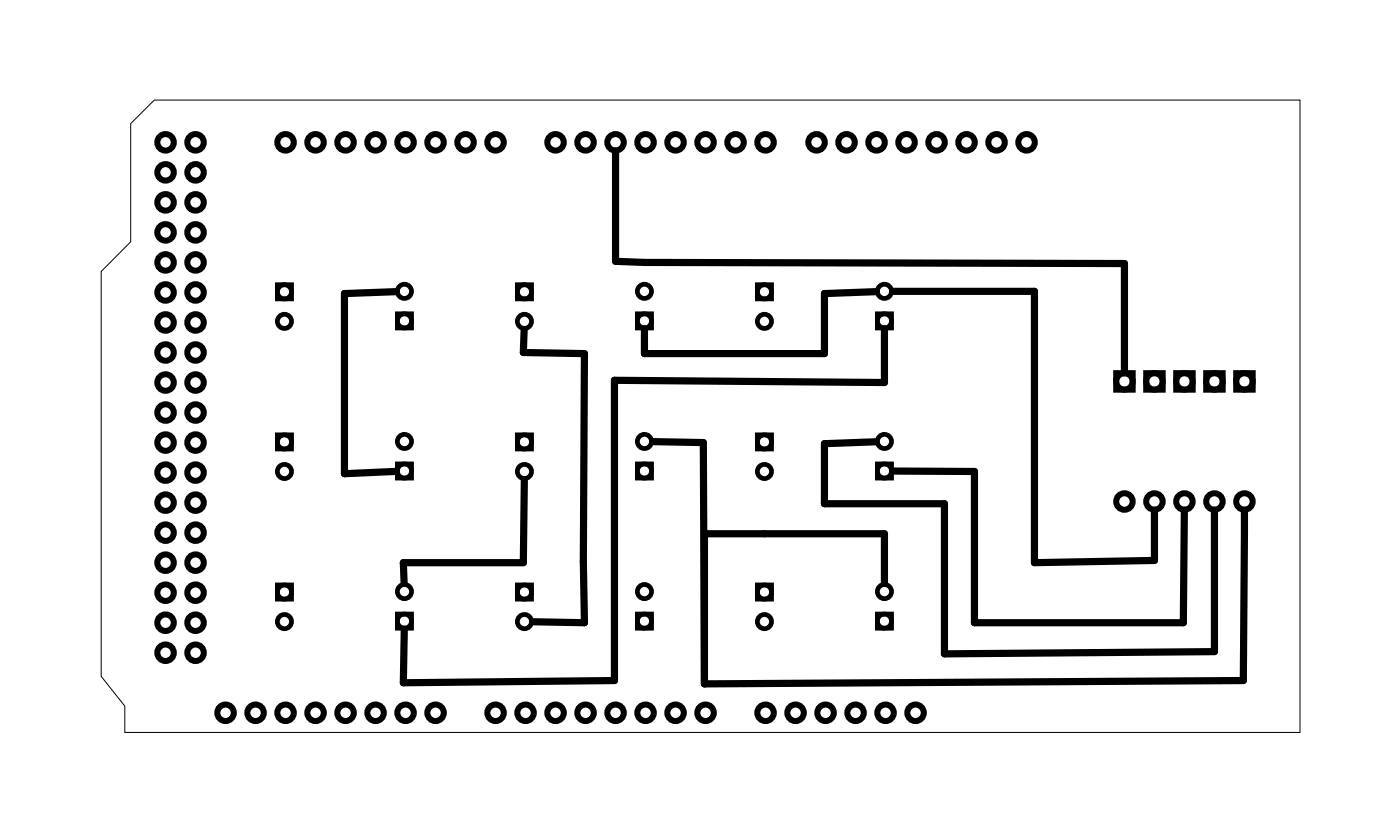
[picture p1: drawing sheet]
<svg xmlns="http://www.w3.org/2000/svg" width="119mm" height="71mm" viewBox="0 0 119 71" stroke-linecap="round" stroke-linejoin="round" font-family="sans-serif">
<path d="M11.1 10.5l2-2h97v53.5h-99.5v-2.3l-2-2.5v-34.2l2.5-2.5z" fill="none" stroke="#000" stroke-width=".08"/>
<g fill="none" stroke="#000" stroke-width=".51">
<path d="M94.5 31.6h1.4v1.4h-1.4zM97 31.6h1.4v1.4h-1.4zM99.6 31.6h1.4v1.4h-1.4zM102.1 31.6h1.4v1.4h-1.4zM104.7 31.6h1.4v1.4h-1.4z"/>
<circle cx="14" cy="14.6" r=".7"/>
<circle cx="14" cy="12" r=".7"/>
<circle cx="14" cy="19.7" r=".7"/>
<circle cx="14" cy="17.1" r=".7"/>
<circle cx="16.6" cy="14.6" r=".7"/>
<circle cx="16.6" cy="12" r=".7"/>
<circle cx="16.6" cy="19.7" r=".7"/>
<circle cx="16.6" cy="17.1" r=".7"/>
<circle cx="24.2" cy="12" r=".7"/>
<circle cx="26.7" cy="12" r=".7"/>
<circle cx="29.3" cy="12" r=".7"/>
<circle cx="31.8" cy="12" r=".7"/>
<circle cx="34.3" cy="12" r=".7"/>
<circle cx="36.9" cy="12" r=".7"/>
<circle cx="39.4" cy="12" r=".7"/>
<circle cx="42" cy="12" r=".7"/>
<circle cx="47" cy="12" r=".7"/>
<circle cx="49.6" cy="12" r=".7"/>
<circle cx="52.1" cy="12" r=".7"/>
<circle cx="54.7" cy="12" r=".7"/>
<circle cx="57.2" cy="12" r=".7"/>
<circle cx="59.7" cy="12" r=".7"/>
<circle cx="62.3" cy="12" r=".7"/>
<circle cx="64.8" cy="12" r=".7"/>
<circle cx="69.1" cy="12" r=".7"/>
<circle cx="71.7" cy="12" r=".7"/>
<circle cx="74.2" cy="12" r=".7"/>
<circle cx="76.8" cy="12" r=".7"/>
<circle cx="79.3" cy="12" r=".7"/>
<circle cx="81.8" cy="12" r=".7"/>
<circle cx="84.4" cy="12" r=".7"/>
<circle cx="86.9" cy="12" r=".7"/>
<circle cx="14" cy="29.8" r=".7"/>
<circle cx="14" cy="24.7" r=".7"/>
<circle cx="14" cy="27.3" r=".7"/>
<circle cx="14" cy="32.4" r=".7"/>
<circle cx="14" cy="34.9" r=".7"/>
<circle cx="14" cy="40" r=".7"/>
<circle cx="14" cy="37.4" r=".7"/>
<circle cx="14" cy="22.2" r=".7"/>
<circle cx="16.6" cy="29.8" r=".7"/>
<circle cx="16.6" cy="27.3" r=".7"/>
<circle cx="16.6" cy="24.7" r=".7"/>
<circle cx="16.6" cy="32.4" r=".7"/>
<circle cx="16.6" cy="34.9" r=".7"/>
<circle cx="16.6" cy="37.4" r=".7"/>
<circle cx="16.6" cy="40" r=".7"/>
<circle cx="16.6" cy="22.2" r=".7"/>
<circle cx="95.2" cy="32.3" r=".7"/>
<circle cx="97.7" cy="32.3" r=".7"/>
<circle cx="100.3" cy="32.3" r=".7"/>
<circle cx="102.8" cy="32.3" r=".7"/>
<circle cx="105.4" cy="32.3" r=".7"/>
<circle cx="14" cy="55.2" r=".7"/>
<circle cx="14" cy="45.1" r=".7"/>
<circle cx="14" cy="52.7" r=".7"/>
<circle cx="14" cy="47.6" r=".7"/>
<circle cx="14" cy="50.1" r=".7"/>
<circle cx="14" cy="42.5" r=".7"/>
<circle cx="16.6" cy="55.2" r=".7"/>
<circle cx="16.6" cy="42.5" r=".7"/>
<circle cx="16.6" cy="45.1" r=".7"/>
<circle cx="16.6" cy="47.6" r=".7"/>
<circle cx="16.6" cy="50.1" r=".7"/>
<circle cx="16.6" cy="52.7" r=".7"/>
<circle cx="95.2" cy="42.4" r=".7"/>
<circle cx="97.7" cy="42.4" r=".7"/>
<circle cx="100.3" cy="42.4" r=".7"/>
<circle cx="102.8" cy="42.4" r=".7"/>
<circle cx="105.4" cy="42.4" r=".7"/>
<circle cx="19.1" cy="60.3" r=".7"/>
<circle cx="21.6" cy="60.3" r=".7"/>
<circle cx="24.2" cy="60.3" r=".7"/>
<circle cx="26.7" cy="60.3" r=".7"/>
<circle cx="29.3" cy="60.3" r=".7"/>
<circle cx="31.8" cy="60.3" r=".7"/>
<circle cx="34.3" cy="60.3" r=".7"/>
<circle cx="36.9" cy="60.3" r=".7"/>
<circle cx="42" cy="60.3" r=".7"/>
<circle cx="44.5" cy="60.3" r=".7"/>
<circle cx="47" cy="60.3" r=".7"/>
<circle cx="49.6" cy="60.3" r=".7"/>
<circle cx="52.1" cy="60.3" r=".7"/>
<circle cx="54.7" cy="60.3" r=".7"/>
<circle cx="57.2" cy="60.3" r=".7"/>
<circle cx="59.7" cy="60.3" r=".7"/>
<circle cx="64.8" cy="60.3" r=".7"/>
<circle cx="67.4" cy="60.3" r=".7"/>
<circle cx="69.9" cy="60.3" r=".7"/>
<circle cx="72.4" cy="60.3" r=".7"/>
<circle cx="75" cy="60.3" r=".7"/>
<circle cx="77.5" cy="60.3" r=".7"/>
</g>
<g fill="none" stroke="#000" stroke-width=".4">
<path d="M23.5 36.8h1.2v1.2h-1.2zM23.5 24.1h1.2v1.2h-1.2zM33.6 39.2h1.2v1.2h-1.2zM33.6 26.5h1.2v1.2h-1.2zM43.8 24.1h1.2v1.2h-1.2zM43.8 36.8h1.2v1.2h-1.2zM54 39.2h1.2v1.2h-1.2zM54 26.5h1.2v1.2h-1.2zM64.1 24.1h1.2v1.2h-1.2zM64.1 36.8h1.2v1.2h-1.2zM74.3 26.5h1.2v1.2h-1.2zM74.3 39.2h1.2v1.2h-1.2z"/>
<path d="M23.5 49.5h1.2v1.2h-1.2zM33.6 51.9h1.2v1.2h-1.2zM43.8 49.5h1.2v1.2h-1.2zM54 51.9h1.2v1.2h-1.2zM64.1 49.5h1.2v1.2h-1.2zM74.3 51.9h1.2v1.2h-1.2z"/>
<circle cx="24.1" cy="37.4" r=".6"/>
<circle cx="24.1" cy="24.7" r=".6"/>
<circle cx="24.1" cy="27.2" r=".6"/>
<circle cx="24.1" cy="39.9" r=".6"/>
<circle cx="34.2" cy="24.6" r=".6"/>
<circle cx="34.2" cy="37.3" r=".6"/>
<circle cx="34.2" cy="39.8" r=".6"/>
<circle cx="34.2" cy="27.1" r=".6"/>
<circle cx="44.4" cy="37.4" r=".6"/>
<circle cx="44.4" cy="24.7" r=".6"/>
<circle cx="44.4" cy="39.9" r=".6"/>
<circle cx="44.4" cy="27.2" r=".6"/>
<circle cx="54.6" cy="37.3" r=".6"/>
<circle cx="54.6" cy="24.6" r=".6"/>
<circle cx="54.6" cy="27.1" r=".6"/>
<circle cx="54.6" cy="39.8" r=".6"/>
<circle cx="64.7" cy="24.7" r=".6"/>
<circle cx="64.7" cy="37.4" r=".6"/>
<circle cx="64.7" cy="27.2" r=".6"/>
<circle cx="64.7" cy="39.9" r=".6"/>
<circle cx="74.9" cy="24.6" r=".6"/>
<circle cx="74.9" cy="37.3" r=".6"/>
<circle cx="74.9" cy="39.8" r=".6"/>
<circle cx="74.9" cy="27.1" r=".6"/>
<circle cx="24.1" cy="50.1" r=".6"/>
<circle cx="24.1" cy="52.6" r=".6"/>
<circle cx="34.2" cy="50" r=".6"/>
<circle cx="34.2" cy="52.5" r=".6"/>
<circle cx="44.4" cy="50.1" r=".6"/>
<circle cx="44.4" cy="52.6" r=".6"/>
<circle cx="54.6" cy="50" r=".6"/>
<circle cx="54.6" cy="52.5" r=".6"/>
<circle cx="64.7" cy="50.1" r=".6"/>
<circle cx="64.7" cy="52.6" r=".6"/>
<circle cx="74.9" cy="50" r=".6"/>
<circle cx="74.9" cy="52.5" r=".6"/>
</g>
<path d="M52.1 12.8v9.3l2.5 .1 40.6 .1v9.2M33.6 24.7l-4.4 .1v15.3l4.4-.2M44.4 27.9l-.1 1.9 5.2 .1-.1 17.6 .1 5.2-4.4-.1M55.2 37.4h4.3l.1 20.5M74.2 37.4l-4.4 .1v5.1h10.2v12.7l22.8-.2v-11.9M74.2 24.7l-4.4 .1v5.1h-15.2v-2.1M74.9 27.8v4.6l-22.9-.2v25.4l-17.9 .2 .1-4.6M75.6 39.9h6.9v12.8h17.7l.1-9.5M75.6 24.6h12v23l10.1-.2v-4.2M44.4 40.6l-.1 7h-10.2l.1 1.8M74.9 49.4v-4.2h-15.3v12.7M105.4 43.2l-.1 14.4-45.7 .3" fill="none" stroke="#000" stroke-width=".61"/>
</svg>
